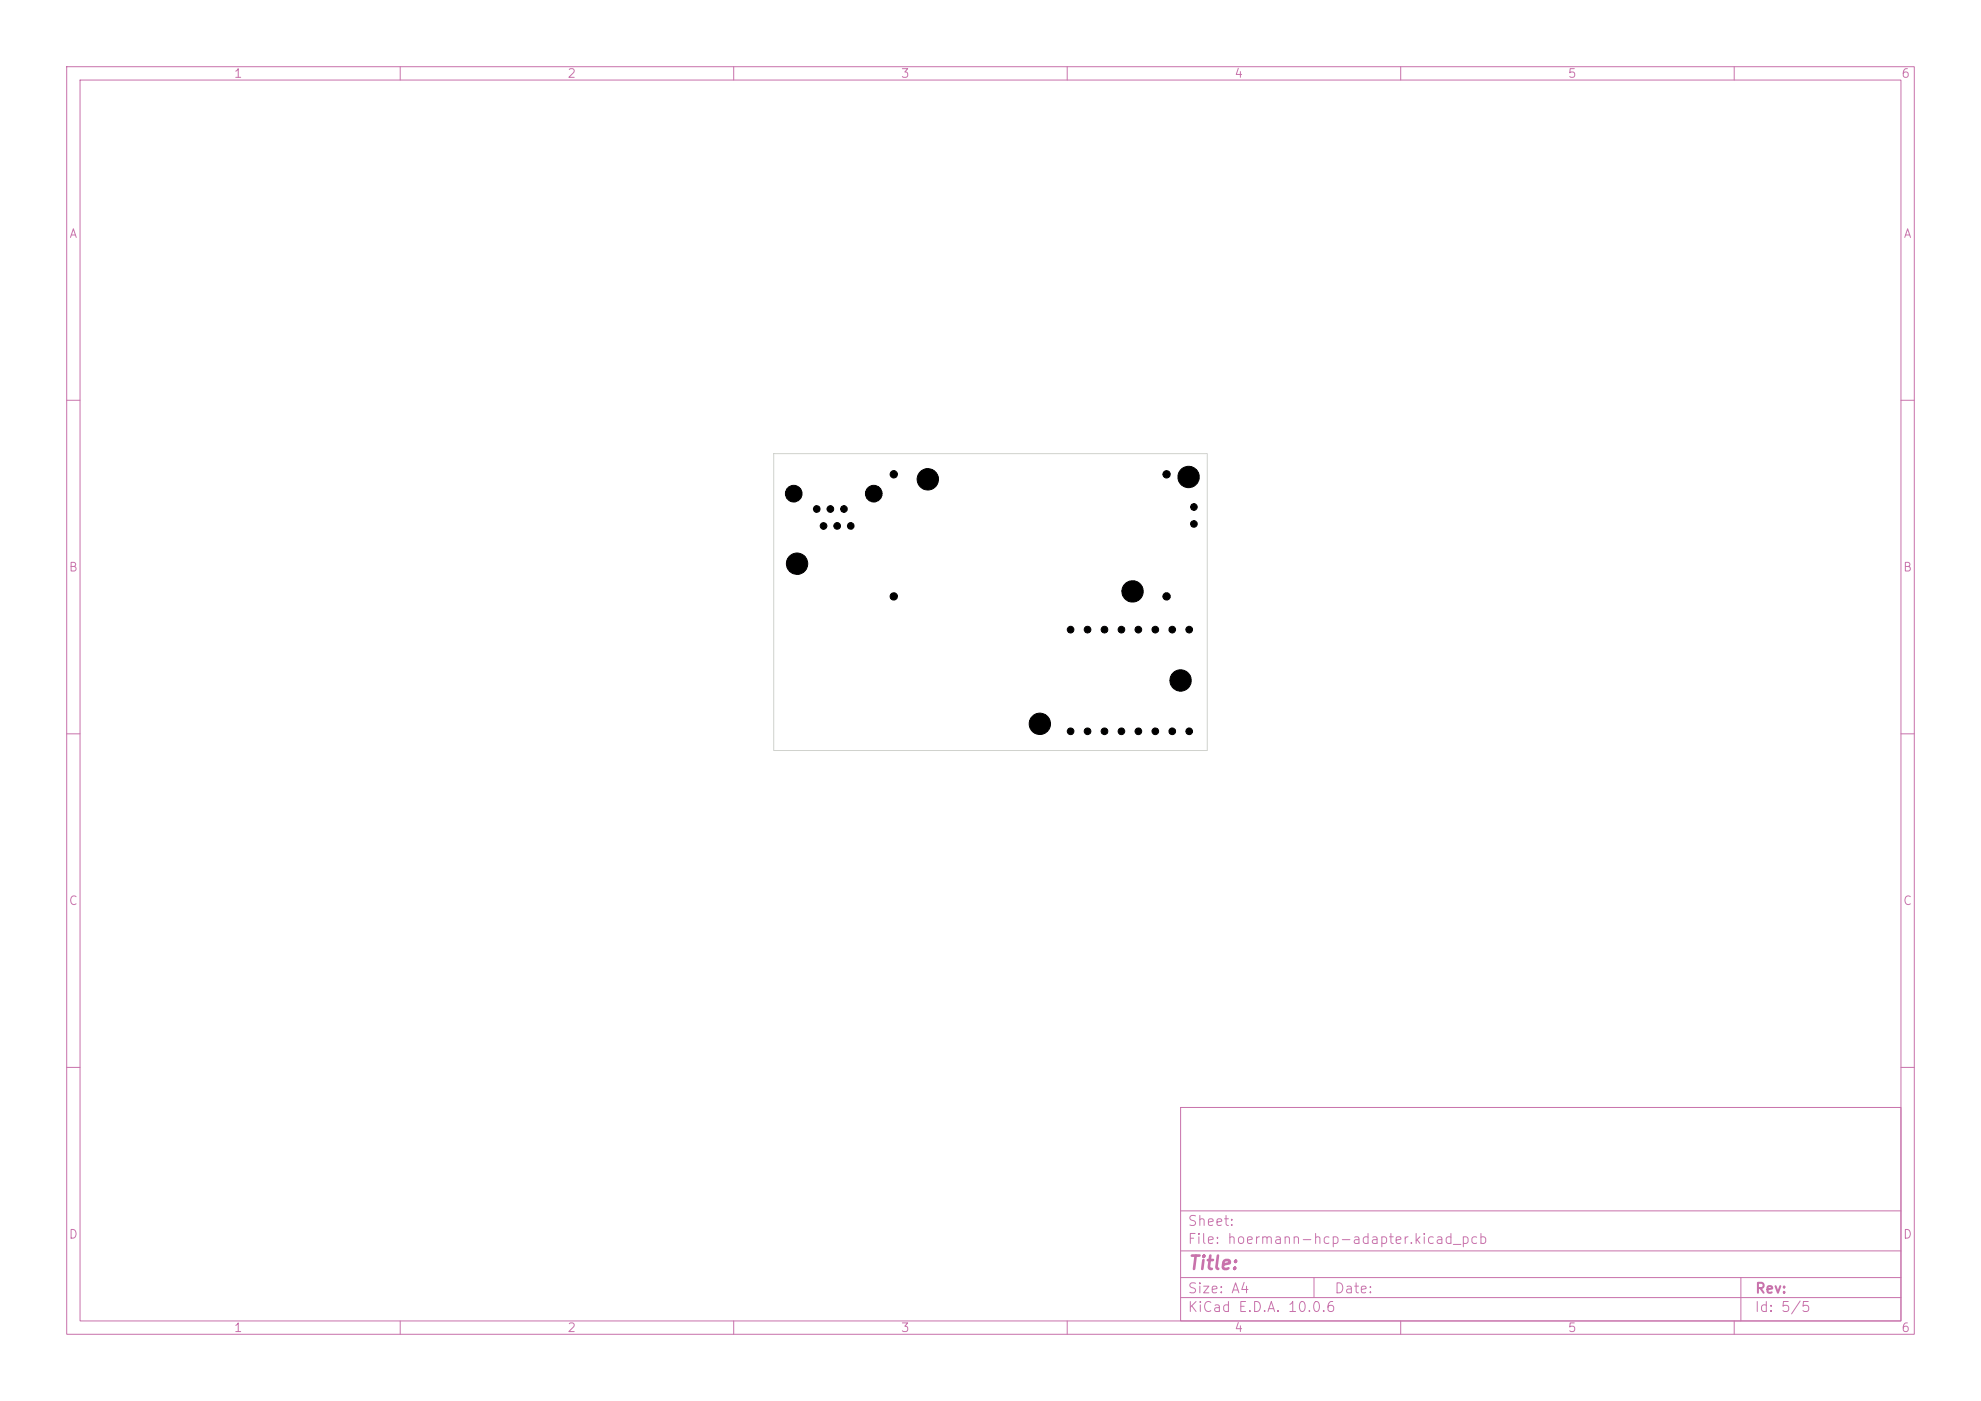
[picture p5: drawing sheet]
<svg xmlns="http://www.w3.org/2000/svg" width="297mm" height="210mm" viewBox="0 0 297 210" stroke-linecap="round" stroke-linejoin="round" font-family="sans-serif">
<defs><g id="words">
<text font-size="2" fill="#c872ab" x="178" y="190.8">Title:</text>
<g font-size="1.5" fill="#c872ab">
<text x="178" y="184.1">Sheet:</text>
<text x="178" y="186.8">File: hoermann-hcp-adapter.kicad_pcb</text>
<text x="178" y="197">KiCad E.D.A. 10.0.6</text>
<text x="178" y="194.2">Size: A4</text>
<text x="200" y="194.2">Date:</text>
<text x="263" y="197">Id: 5/5</text>
<text x="263" y="194.2">Rev:</text>
</g>
<g font-size="1.3" fill="#c872ab">
<text x="35" y="12">1</text>
<text x="85" y="12">2</text>
<text x="135" y="12">3</text>
<text x="185" y="12">4</text>
<text x="235" y="12">5</text>
<text x="285" y="12">6</text>
<text x="10.3" y="36">A</text>
<text x="285.3" y="36">A</text>
<text x="10.2" y="86">B</text>
<text x="285.2" y="86">B</text>
<text x="10.2" y="136">C</text>
<text x="285.2" y="136">C</text>
<text x="10.2" y="186">D</text>
<text x="285.2" y="186">D</text>
<text x="35" y="200">1</text>
<text x="85" y="200">2</text>
<text x="135" y="200">3</text>
<text x="185" y="200">4</text>
<text x="235" y="200">5</text>
<text x="285" y="200">6</text>
</g>
</g></defs>
<g fill="none" stroke="#c872ab" stroke-width=".15">
<path d="M10 10h277v190h-277zM12 12h273v186h-273zM60 10v2M110 10v2M160 10v2M210 10v2M260 10v2M10 60h2M285 60h2M10 110h2M285 110h2M10 160h2"/>
<path d="M177 166h108v32h-108zM285 160h2M60 198v2M110 198v2M160 198v2M177 194.5h108M177 191.5h108M177 187.5h108M177 181.5h108M197 191.5v3M210 198v2M260 198v2"/>
<path d="M261 191.5v6.5"/>
</g>
<path d="M116 68h65v44.5h-65z" fill="none" stroke="#d0d2cd" stroke-width=".15"/>
<g fill="#000" stroke="#000" stroke-width=".15">
<circle cx="119" cy="74" r="1.25"/>
<circle cx="122.4" cy="76.3" r=".5"/>
<circle cx="123.5" cy="78.8" r=".5"/>
<circle cx="124.5" cy="76.3" r=".5"/>
<circle cx="125.5" cy="78.8" r=".5"/>
<circle cx="126.5" cy="76.3" r=".5"/>
<circle cx="127.6" cy="78.8" r=".5"/>
<circle cx="131" cy="74" r="1.25"/>
<circle cx="134" cy="71.1" r=".55"/>
<circle cx="139.1" cy="71.9" r="1.6"/>
<circle cx="174.9" cy="71.1" r=".55"/>
<circle cx="178.2" cy="71.5" r="1.6"/>
<circle cx="179" cy="78.5" r=".5"/>
<circle cx="179" cy="76" r=".5"/>
<circle cx="119.5" cy="84.5" r="1.6"/>
<circle cx="134" cy="89.4" r=".55"/>
<circle cx="160.5" cy="94.4" r=".5"/>
<circle cx="163.1" cy="94.4" r=".5"/>
<circle cx="165.6" cy="94.4" r=".5"/>
<circle cx="168.1" cy="94.4" r=".5"/>
<circle cx="169.8" cy="88.7" r="1.6"/>
<circle cx="170.7" cy="94.4" r=".5"/>
<circle cx="173.2" cy="94.4" r=".5"/>
<circle cx="174.9" cy="89.4" r=".55"/>
<circle cx="175.8" cy="94.4" r=".5"/>
<circle cx="178.3" cy="94.4" r=".5"/>
<circle cx="155.9" cy="108.5" r="1.6"/>
<circle cx="160.5" cy="109.6" r=".5"/>
<circle cx="163.1" cy="109.6" r=".5"/>
<circle cx="165.6" cy="109.6" r=".5"/>
<circle cx="168.1" cy="109.6" r=".5"/>
<circle cx="170.7" cy="109.6" r=".5"/>
<circle cx="173.2" cy="109.6" r=".5"/>
<circle cx="175.8" cy="109.6" r=".5"/>
<circle cx="177" cy="102" r="1.6"/>
<circle cx="178.3" cy="109.6" r=".5"/>
</g>
<use href="#words"/>
</svg>
